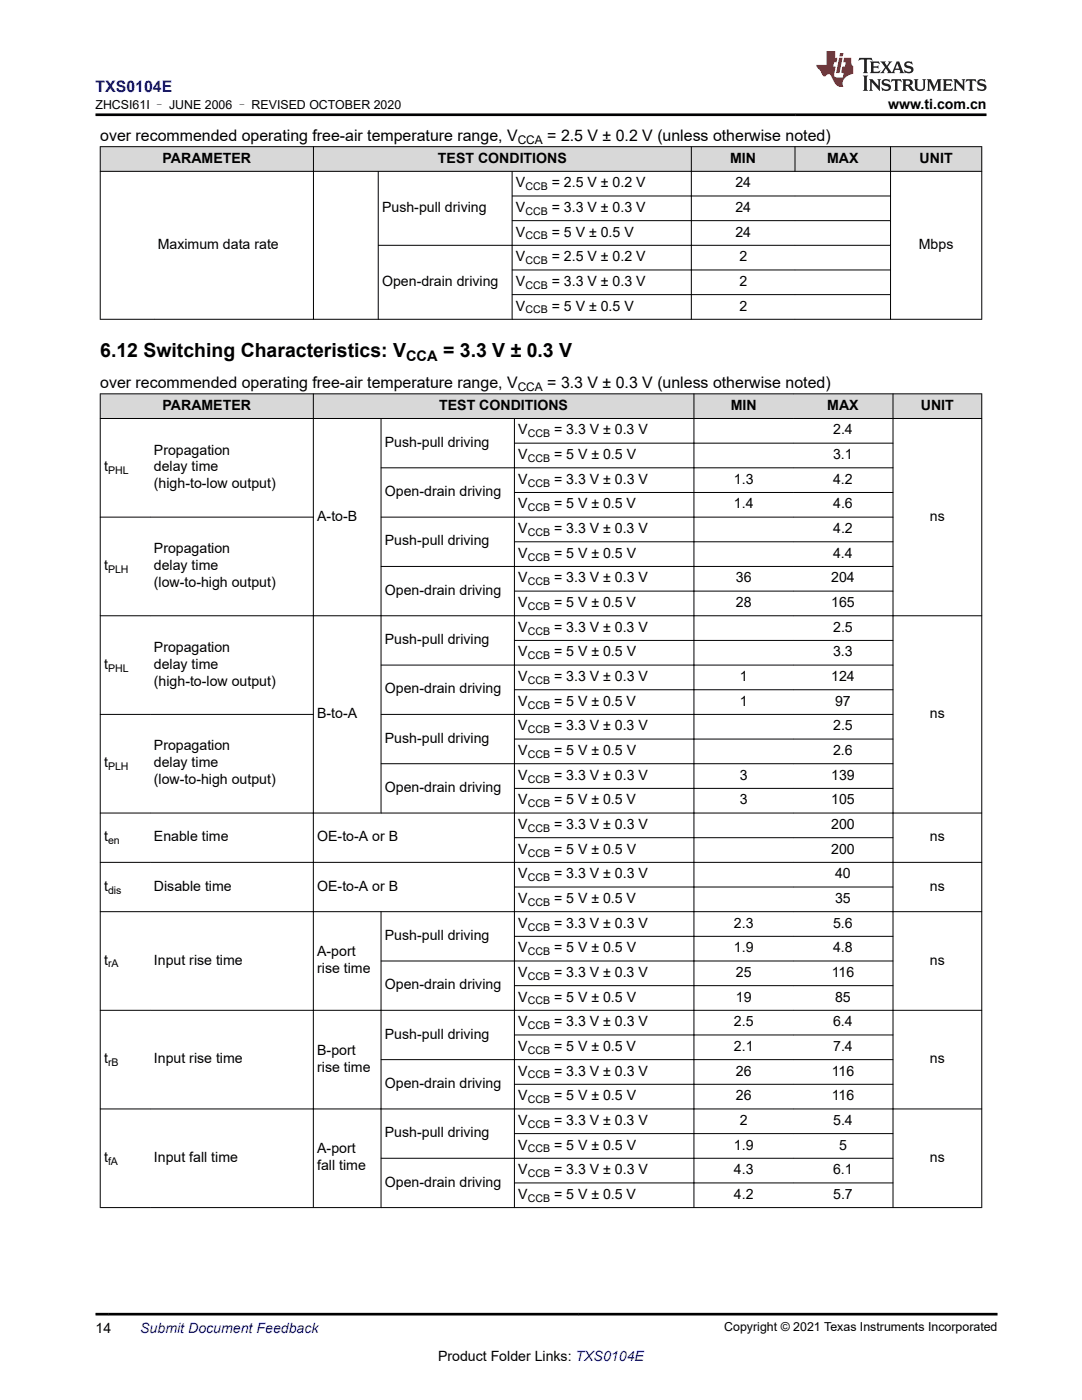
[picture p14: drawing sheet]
<svg xmlns="http://www.w3.org/2000/svg" width="216mm" height="279mm" viewBox="0 0 216 279" stroke-linecap="round" stroke-linejoin="round" font-family="sans-serif">
<defs><g id="words">
<g font-size="3.9">
<text x="20" y="71.3">6.12 Switching Characteristics: V</text>
<text x="88.4" y="71.3">= 3.3 V ± 0.3 V</text>
</g>
<text font-size="3.2" fill="#00f" x="19.1" y="18.3">TXS0104E</text>
<g font-size="3.2">
<text x="20" y="28.1">over recommended operating free-air temperature range, V</text>
<text x="109.2" y="28.1">= 2.5 V ± 0.2 V (unless otherwise noted)</text>
<text x="20" y="77.5">over recommended operating free-air temperature range, V</text>
<text x="109.2" y="77.5">= 3.3 V ± 0.3 V (unless otherwise noted)</text>
</g>
<text font-size="2.9" x="81" y="72.1">CCA</text>
<g font-size="2.8">
<text x="177.2" y="21.7">www.ti.com.cn</text>
<text x="32.4" y="32.5">PARAMETER</text>
<text x="87.4" y="32.5">TEST CONDITIONS</text>
<text x="145.7" y="32.5">MIN</text>
<text x="165" y="32.5">MAX</text>
<text x="183.5" y="32.5">UNIT</text>
<text x="103" y="37.4">V</text>
<text x="110.1" y="37.4">= 2.5 V ± 0.2 V</text>
<text x="146.8" y="37.4">24</text>
<text x="76.2" y="42.3">Push-pull driving</text>
<text x="103" y="42.3">V</text>
<text x="103" y="47.2">V</text>
<text x="110.1" y="42.3">= 3.3 V ± 0.3 V</text>
<text x="110.1" y="47.2">= 5 V ± 0.5 V</text>
<text x="146.8" y="42.3">24</text>
<text x="146.8" y="47.2">24</text>
<text x="31.5" y="49.7">Maximum data rate</text>
<text x="103" y="52.1">V</text>
<text x="110.1" y="52.1">= 2.5 V ± 0.2 V</text>
<text x="147.5" y="52.1">2</text>
<text x="183.3" y="49.7">Mbps</text>
<text x="76.2" y="57.1">Open-drain driving</text>
<text x="103" y="57.1">V</text>
<text x="110.1" y="57.1">= 3.3 V ± 0.3 V</text>
<text x="147.5" y="57.1">2</text>
<text x="103" y="62">V</text>
<text x="110.1" y="62">= 5 V ± 0.5 V</text>
<text x="147.5" y="62">2</text>
<text x="32.4" y="81.8">PARAMETER</text>
<text x="87.6" y="81.8">TEST CONDITIONS</text>
<text x="145.8" y="81.8">MIN</text>
<text x="165.1" y="81.8">MAX</text>
<text x="183.8" y="81.8">UNIT</text>
<text x="76.8" y="89.2">Push-pull driving</text>
<text x="103.4" y="86.7">V</text>
<text x="110.5" y="86.7">= 3.3 V ± 0.3 V</text>
<text x="166.2" y="86.7">2.4</text>
<text x="20.8" y="94.1">t</text>
<text x="30.7" y="90.7">Propagation</text>
<text x="30.7" y="94.1">delay time</text>
<text x="103.4" y="91.6">V</text>
<text x="110.5" y="91.6">= 5 V ± 0.5 V</text>
<text x="166.2" y="91.6">3.1</text>
<text x="30.7" y="97.5">(high-to-low output)</text>
<text x="76.8" y="99">Open-drain driving</text>
<text x="103.4" y="96.6">V</text>
<text x="103.4" y="101.5">V</text>
<text x="110.5" y="101.5">= 5 V ± 0.5 V</text>
<text x="110.6" y="96.6">= 3.3 V ± 0.3 V</text>
<text x="146.4" y="96.6">1.3</text>
<text x="146.4" y="101.5">1.4</text>
<text x="166.2" y="96.6">4.2</text>
<text x="166.2" y="101.5">4.6</text>
<text x="63.3" y="103.9">A-to-B</text>
<text x="103.4" y="106.4">V</text>
<text x="110.5" y="106.4">= 3.3 V ± 0.3 V</text>
<text x="166.2" y="106.4">4.2</text>
<text x="185.6" y="103.9">ns</text>
<text x="20.8" y="113.8">t</text>
<text x="30.7" y="110.4">Propagation</text>
<text x="30.7" y="113.8">delay time</text>
<text x="76.8" y="108.9">Push-pull driving</text>
<text x="103.4" y="111.3">V</text>
<text x="110.5" y="111.3">= 5 V ± 0.5 V</text>
<text x="166.2" y="111.3">4.4</text>
<text x="30.7" y="117.2">(low-to-high output)</text>
<text x="76.8" y="118.7">Open-drain driving</text>
<text x="103.4" y="116.2">V</text>
<text x="110.6" y="116.2">= 3.3 V ± 0.3 V</text>
<text x="146.8" y="116.2">36</text>
<text x="165.8" y="116.2">204</text>
<text x="103.4" y="121.2">V</text>
<text x="110.5" y="121.2">= 5 V ± 0.5 V</text>
<text x="146.8" y="121.2">28</text>
<text x="165.9" y="121.2">165</text>
<text x="30.7" y="130.1">Propagation</text>
<text x="76.8" y="128.5">Push-pull driving</text>
<text x="103.4" y="126.1">V</text>
<text x="103.4" y="131">V</text>
<text x="110.5" y="126.1">= 3.3 V ± 0.3 V</text>
<text x="110.5" y="131">= 5 V ± 0.5 V</text>
<text x="166.2" y="131">3.3</text>
<text x="166.2" y="126.1">2.5</text>
<text x="20.8" y="133.5">t</text>
<text x="30.7" y="133.5">delay time</text>
<text x="30.7" y="136.9">(high-to-low output)</text>
<text x="103.4" y="135.9">V</text>
<text x="110.6" y="135.9">= 3.3 V ± 0.3 V</text>
<text x="147.6" y="135.9">1</text>
<text x="165.8" y="135.9">124</text>
<text x="63.3" y="143.3">B-to-A</text>
<text x="76.8" y="138.4">Open-drain driving</text>
<text x="103.4" y="140.8">V</text>
<text x="110.5" y="140.8">= 5 V ± 0.5 V</text>
<text x="147.6" y="140.8">1</text>
<text x="166.6" y="140.8">97</text>
<text x="185.6" y="143.3">ns</text>
<text x="30.7" y="149.8">Propagation</text>
<text x="76.8" y="148.2">Push-pull driving</text>
<text x="103.4" y="145.8">V</text>
<text x="110.5" y="145.8">= 3.3 V ± 0.3 V</text>
<text x="166.2" y="145.8">2.5</text>
<text x="20.8" y="153.1">t</text>
<text x="30.7" y="153.1">delay time</text>
<text x="103.4" y="150.7">V</text>
<text x="103.4" y="155.6">V</text>
<text x="110.5" y="150.7">= 5 V ± 0.5 V</text>
<text x="110.6" y="155.6">= 3.3 V ± 0.3 V</text>
<text x="147.6" y="155.6">3</text>
<text x="165.8" y="155.6">139</text>
<text x="166.2" y="150.7">2.6</text>
<text x="30.7" y="156.5">(low-to-high output)</text>
<text x="76.8" y="158.1">Open-drain driving</text>
<text x="103.4" y="160.5">V</text>
<text x="110.5" y="160.5">= 5 V ± 0.5 V</text>
<text x="147.6" y="160.5">3</text>
<text x="165.9" y="160.5">105</text>
<text x="20.8" y="167.9">t</text>
<text x="30.7" y="167.9">Enable time</text>
<text x="63.3" y="167.9">OE-to-A or B</text>
<text x="103.4" y="165.5">V</text>
<text x="110.5" y="165.5">= 3.3 V ± 0.3 V</text>
<text x="165.8" y="165.5">200</text>
<text x="185.6" y="167.9">ns</text>
<text x="103.4" y="170.4">V</text>
<text x="110.5" y="170.4">= 5 V ± 0.5 V</text>
<text x="165.8" y="170.4">200</text>
<text x="20.8" y="177.8">t</text>
<text x="30.7" y="177.8">Disable time</text>
<text x="63.3" y="177.8">OE-to-A or B</text>
<text x="103.4" y="175.3">V</text>
<text x="110.5" y="175.3">= 3.3 V ± 0.3 V</text>
<text x="166.6" y="175.3">40</text>
<text x="185.6" y="177.8">ns</text>
<text x="103.4" y="185.1">V</text>
<text x="103.4" y="180.2">V</text>
<text x="110.5" y="180.2">= 5 V ± 0.5 V</text>
<text x="110.5" y="185.1">= 3.3 V ± 0.3 V</text>
<text x="146.4" y="185.1">2.3</text>
<text x="166.2" y="185.1">5.6</text>
<text x="166.6" y="180.2">35</text>
<text x="63.3" y="190.8">A-port</text>
<text x="76.8" y="187.6">Push-pull driving</text>
<text x="103.4" y="190.1">V</text>
<text x="110.5" y="190.1">= 5 V ± 0.5 V</text>
<text x="146.4" y="190.1">1.9</text>
<text x="166.2" y="190.1">4.8</text>
<text x="20.8" y="192.5">t</text>
<text x="30.7" y="192.5">Input rise time</text>
<text x="63.3" y="194.2">rise time</text>
<text x="76.8" y="197.4">Open-drain driving</text>
<text x="103.4" y="195">V</text>
<text x="110.5" y="195">= 3.3 V ± 0.3 V</text>
<text x="146.8" y="195">25</text>
<text x="166" y="195">116</text>
<text x="185.6" y="192.5">ns</text>
<text x="103.4" y="199.9">V</text>
<text x="110.5" y="199.9">= 5 V ± 0.5 V</text>
<text x="146.8" y="199.9">19</text>
<text x="166.6" y="199.9">85</text>
<text x="76.8" y="207.3">Push-pull driving</text>
<text x="103.4" y="204.8">V</text>
<text x="103.4" y="209.7">V</text>
<text x="110.5" y="209.7">= 5 V ± 0.5 V</text>
<text x="110.5" y="204.8">= 3.3 V ± 0.3 V</text>
<text x="146.4" y="204.8">2.5</text>
<text x="146.4" y="209.7">2.1</text>
<text x="166.2" y="204.8">6.4</text>
<text x="166.2" y="209.7">7.4</text>
<text x="20.8" y="212.2">t</text>
<text x="30.7" y="212.2">Input rise time</text>
<text x="63.3" y="210.5">B-port</text>
<text x="63.3" y="213.9">rise time</text>
<text x="103.4" y="214.7">V</text>
<text x="110.5" y="214.7">= 3.3 V ± 0.3 V</text>
<text x="146.8" y="214.7">26</text>
<text x="166" y="214.7">116</text>
<text x="185.6" y="212.2">ns</text>
<text x="76.8" y="217.1">Open-drain driving</text>
<text x="103.4" y="219.6">V</text>
<text x="110.5" y="219.6">= 5 V ± 0.5 V</text>
<text x="146.8" y="219.6">26</text>
<text x="166" y="219.6">116</text>
<text x="76.8" y="227">Push-pull driving</text>
<text x="103.4" y="224.5">V</text>
<text x="110.5" y="224.5">= 3.3 V ± 0.3 V</text>
<text x="147.6" y="224.5">2</text>
<text x="166.2" y="224.5">5.4</text>
<text x="20.8" y="231.9">t</text>
<text x="30.7" y="231.9">Input fall time</text>
<text x="63.3" y="230.2">A-port</text>
<text x="63.3" y="233.6">fall time</text>
<text x="103.4" y="229.4">V</text>
<text x="110.5" y="229.4">= 5 V ± 0.5 V</text>
<text x="146.4" y="229.4">1.9</text>
<text x="167.4" y="229.4">5</text>
<text x="185.6" y="231.9">ns</text>
<text x="76.8" y="236.8">Open-drain driving</text>
<text x="103.4" y="234.3">V</text>
<text x="103.4" y="239.3">V</text>
<text x="110.5" y="239.3">= 5 V ± 0.5 V</text>
<text x="110.5" y="234.3">= 3.3 V ± 0.3 V</text>
<text x="146.4" y="234.3">4.3</text>
<text x="146.4" y="239.3">4.2</text>
<text x="166.2" y="234.3">6.1</text>
<text x="166.2" y="239.3">5.7</text>
<text x="19" y="266">14</text>
<text x="87.4" y="271.7">Product Folder Links: TXS0104E</text>
</g>
<text font-size="2.8" fill="#00f" x="28" y="266">Submit Document Feedback</text>
<g font-size="2.5">
<text x="19" y="21.8">ZHCSI61I – JUNE 2006 – REVISED OCTOBER 2020</text>
<text x="144.5" y="265.7">Copyright © 2021 Texas Instruments Incorporated</text>
</g>
<g font-size="2.4">
<text x="103.3" y="28.8">CCA</text>
<text x="103.3" y="78.1">CCA</text>
</g>
<g font-size="2.1">
<text x="104.8" y="37.9">CCB</text>
<text x="104.8" y="42.9">CCB</text>
<text x="104.8" y="47.8">CCB</text>
<text x="104.8" y="52.7">CCB</text>
<text x="104.8" y="57.6">CCB</text>
<text x="104.8" y="62.6">CCB</text>
<text x="105.3" y="87.3">CCB</text>
<text x="21.6" y="94.7">PHL</text>
<text x="105.3" y="92.2">CCB</text>
<text x="105.3" y="97.1">CCB</text>
<text x="105.3" y="102">CCB</text>
<text x="105.3" y="107">CCB</text>
<text x="105.3" y="111.9">CCB</text>
<text x="21.6" y="114.3">PLH</text>
<text x="105.3" y="116.8">CCB</text>
<text x="105.3" y="121.7">CCB</text>
<text x="105.3" y="126.6">CCB</text>
<text x="105.3" y="131.6">CCB</text>
<text x="21.6" y="134">PHL</text>
<text x="105.3" y="136.5">CCB</text>
<text x="105.3" y="141.4">CCB</text>
<text x="105.3" y="146.3">CCB</text>
<text x="21.6" y="153.7">PLH</text>
<text x="105.3" y="151.3">CCB</text>
<text x="105.3" y="161.1">CCB</text>
<text x="105.3" y="156.2">CCB</text>
<text x="105.3" y="166">CCB</text>
<text x="21.6" y="168.5">en</text>
<text x="105.3" y="170.9">CCB</text>
<text x="21.6" y="178.3">dis</text>
<text x="105.3" y="175.9">CCB</text>
<text x="105.3" y="180.8">CCB</text>
<text x="105.3" y="185.7">CCB</text>
<text x="105.3" y="190.6">CCB</text>
<text x="21.6" y="193.1">rA</text>
<text x="105.3" y="195.5">CCB</text>
<text x="105.3" y="200.5">CCB</text>
<text x="105.3" y="205.4">CCB</text>
<text x="21.6" y="212.8">rB</text>
<text x="105.3" y="210.3">CCB</text>
<text x="105.3" y="215.2">CCB</text>
<text x="105.3" y="220.2">CCB</text>
<text x="105.3" y="225.1">CCB</text>
<text x="21.6" y="232.5">fA</text>
<text x="105.3" y="230">CCB</text>
<text x="105.3" y="239.8">CCB</text>
<text x="105.3" y="234.9">CCB</text>
</g>
</g></defs>
<g fill="#d8d8d8">
<path d="M20 29.3h175.9v4.9h-175.9z" fill-rule="evenodd"/>
<path d="M20.1 29.3h42.4v4.8h-42.4z" fill-rule="evenodd"/>
<path d="M62.6 29.3h75.3v4.8h-75.3z" fill-rule="evenodd"/>
<path d="M138 29.3h20.6v4.8h-20.6z" fill-rule="evenodd"/>
<path d="M158.7 29.3h18.9v4.8h-18.9z" fill-rule="evenodd"/>
<path d="M177.8 29.3h18v4.8h-18z" fill-rule="evenodd"/>
</g>
<g fill="none" stroke="#000" stroke-width=".2">
<path d="M19.9 29.3h176.1M19.9 34.2h176.1M20 29.2v34.6M62.5 29.2v34.6M75.5 34.1v29.7M102.1 39.1h75.7M102.2 34.1v29.7M137.9 29.2v34.6M158.6 29.2v5.1M177.7 29.2v34.6M195.9 29.2v34.6M75.4 49h102.4"/>
<path d="M102.1 44h75.7M102.1 53.9h75.7M102.1 58.8h75.7M19.9 63.7h176.1"/>
</g>
<g fill="#d8d8d8">
<path d="M20 78.6h175.9v4.9h-175.9z" fill-rule="evenodd"/>
<path d="M20.1 78.7h42.4v4.8h-42.4z" fill-rule="evenodd"/>
<path d="M62.6 78.7h75.8v4.8h-75.8z" fill-rule="evenodd"/>
<path d="M138.5 78.7h19.8v4.8h-19.8z" fill-rule="evenodd"/>
<path d="M158.3 78.7h19.8v4.8h-19.8z" fill-rule="evenodd"/>
<path d="M178.3 78.7h17.5v4.8h-17.5z" fill-rule="evenodd"/>
</g>
<g fill="none" stroke="#000" stroke-width=".2">
<path d="M19.9 78.6h176.1M20 78.5v162.6M62.5 78.5v162.6M138.5 78.5v162.6M178.2 78.5v162.6M195.9 78.5v162.6M19.9 83.5h176.1M76 93.4h102.3M76 83.5v78.8M102.6 88.4h75.7M102.6 98.3h75.7M102.6 83.5v157.6"/>
<path d="M19.9 103.2h42.7M76 103.2h102.3M102.6 108.1h75.7M102.6 118h75.7M178.3 113h-102.3M102.6 127.8h75.7M102.6 137.7h75.7M178.3 132.7h-102.3M196 122.9h-176.1M19.9 142.6h42.7M76 142.6h102.3M102.6 147.5h75.7"/>
<path d="M102.6 157.3h75.7M178.3 152.4h-102.3M19.9 162.3h176.1M19.9 172.1h176.1M102.6 167.2h75.7M102.6 177h75.7M19.9 181.9h176.1M76 191.8h102.3M76 181.9v59.2M102.6 186.9h75.7M102.6 196.7h75.7M19.9 201.6h176.1"/>
<path d="M76 211.5h102.3M102.6 206.6h75.7M102.6 216.4h75.7M19.9 221.3h176.1M76 231.2h102.3M102.6 226.2h75.7M102.6 236.1h75.7M19.9 241h176.1"/>
</g>
<path d="M171.5 11.6l-.2 .5 .5-.2h.6v.1v2.2l-.2 .4h1l-.2-.4v-2.2v-.1h.5l.6 .2-.2-.5zM173.6 12.3l.2 .4v1.5l-.2 .4h1.9l.1-.6a1.08 1.08 0 0 1-1.3 .2v-.7h.6l.4 .2v-.7l-.4 .2h-.6v-.5l.2-.2a1 1 0 0 1 1 .3l-.1-.5zM175.7 12.3l.9 1.1-1 1.2h.9l-.2-.2 .5-.8 .4 .8-.2 .2h1.6l-.2-.2 .2-.5h.9l.1 .5-.1 .2h.9l-.2-.3-.8-2h-.5l-.9 2.2-.9-1.1 .9-1.1h-.8l.2 .2-.4 .6-.4-.6 .2-.2zM179 12.7l.4 1h-.7zM180.7 12.4a.65 .65 0 0 0-.2 .7 .65 .65 0 0 0 .6 .5l.6 .1 .1 .3a.79 .79 0 0 1-.7 .4 .79 .79 0 0 1-.7-.5l.1 .7 .2-.1a.93 .93 0 0 0 1.1 .1 .93 .93 0 0 0 .4-1 1.46 1.46 0 0 0-1.2-.6l-.1-.3a1.09 1.09 0 0 1 1.2 .2l-.2-.6-.1 .1-.5-.2zM172.2 15.1l.2 .4v2.2l-.2 .4h1l-.2-.4v-2.2l.2-.4zM173.4 15.8l.2 .4v1.5l-.2 .4h.8l-.3-.4 .1-1.3 1.6 1.8v-2l.2-.4h-.7l.1 .2 .1 1.1-1.2-1.3zM176.2 15.9a.65 .65 0 0 0-.2 .8 .65 .65 0 0 0 .6 .4l.6 .2 .1 .2a.79 .79 0 0 1-.7 .4 .79 .79 0 0 1-.7-.5l.1 .7 .2-.1a.93 .93 0 0 0 1.1 .1 .93 .93 0 0 0 .4-.9 1.46 1.46 0 0 0-1.2-.6l-.1-.4a1.09 1.09 0 0 1 1.2 .2l-.1-.6-.2 .1-.5-.1zM177.9 15.8l-.1 .6a.63 .63 0 0 1 .8-.3v1.6l-.3 .4h1l-.2-.4v-1.6a.66 .66 0 0 1 .8 .3l-.1-.6zM180 15.8l.2 .4v1.5l-.2 .4h1l-.2-.2-.1-.7h.5l.1 .2a.79 .79 0 0 0 1.2 .6l-1-.9a.61 .61 0 0 0 .6-.6 .61 .61 0 0 0-.5-.7zM180.8 16.1h.1a.47 .47 0 0 1 .5 .1 .47 .47 0 0 1 .1 .5l-.1 .1-.7 .1zM182.3 15.8l.2 .2a2.27 2.27 0 0 0 .4 2 1.04 1.04 0 0 0 1.7-.7v-1.3l.2-.2h-.8l.2 .4v1.1a.6 .6 0 0 1-.6 .6 .6 .6 0 0 1-.6-.6v-1.1l.3-.4zM184.9 15.8l.2 .4v1.5l-.2 .4h.8l-.3-.4v-1.4l.9 1.9 .9-1.9v1.4l-.3 .4h1l-.2-.4v-1.5l.2-.4h-.8l-.7 1.5-.6-1.5zM188.1 15.8l.2 .4v1.5l-.2 .4h1.9l.1-.6a1.09 1.09 0 0 1-1.3 .2v-.7h.6l.4 .2v-.6l-.4 .2h-.6v-.6l.2-.1a1.01 1.01 0 0 1 1 .3l-.1-.6zM190.2 15.8l.3 .4v1.5l-.3 .4h.8l-.2-.4v-1.3l1.6 1.8v-2l.2-.4h-.7l.2 .2v1.1l-1.2-1.3zM192.8 15.8l-.1 .6a.63 .63 0 0 1 .8-.3v1.6l-.3 .4h1l-.2-.4v-1.6a.66 .66 0 0 1 .8 .3l-.1-.6zM195.2 15.9a.65 .65 0 0 0-.2 .8 .65 .65 0 0 0 .6 .4l.6 .2 .2 .2a.79 .79 0 0 1-.7 .4 .79 .79 0 0 1-.7-.5l.1 .7 .2-.1a.93 .93 0 0 0 1 .1 .93 .93 0 0 0 .5-.9 1.46 1.46 0 0 0-1.3-.6v-.4a1.09 1.09 0 0 1 1.2 .2l-.2-.6-.2 .1-.5-.1z" fill="#231f20"/>
<path d="M164.9 10.2v2.8h-2l.1 .3 .8 1a.95 .95 0 0 0 1 .9 .59 .59 0 0 1 .5-.4 .59 .59 0 0 1 .5 .4l.4 .7a1.59 1.59 0 0 0 2.1 1.4 1.61 1.61 0 0 1 1-2.3l1-.3-.1-1.5a1.59 1.59 0 0 1-.3-1.7h-1.5l-.2 .9h.6l-.2 .9h-.5l-.2 1v.2l.4 .1-.1 .9h-.7a.73 .73 0 0 1-1-.7l.3-1.5h-.5l.1-.9h.5l.2-.9h-.5v-1.3zM167.4 11.5l-.6 3.1h.7l.6-3.1zM167.6 10.6l-.1 .6h.7l.1-.6z" fill="#ed1c24"/>
<path d="M19 22.9h177.8M19 262.3h180" fill="none" stroke="#000" stroke-width=".53"/>
<use href="#words"/>
</svg>
